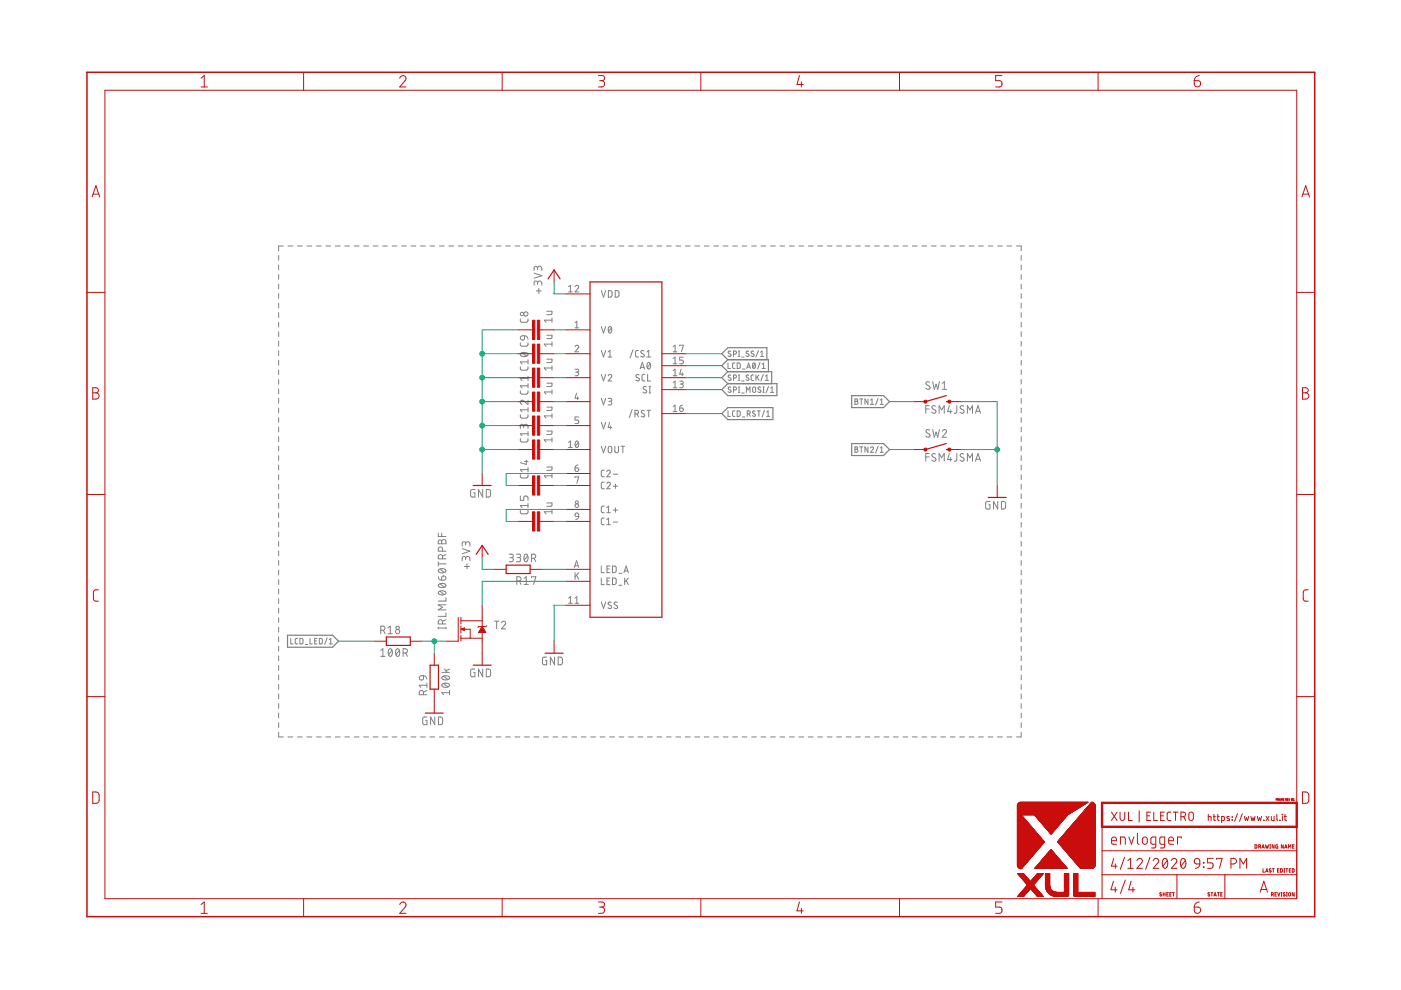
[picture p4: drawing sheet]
<svg xmlns="http://www.w3.org/2000/svg" width="297mm" height="210mm" viewBox="0 0 297 210" stroke-linecap="round" stroke-linejoin="round" font-family="sans-serif">
<g fill="none" stroke="#808080" stroke-width=".21">
<path d="M59.1 54.2v1M59.1 56.2v1M59.1 58.2v1M60.1 52.2h-1v1M61.1 52.2h1M63.1 52.2h1M65.1 52.2h1M67.1 52.2h1M69.1 52.2h1M71.1 52.2h1M73.1 52.2h1M75.1 52.2h1"/>
<path d="M77.1 52.2h1M79.1 52.2h1M81.1 52.2h1M83.1 52.2h1M85.2 52.2h.9M87.1 52.2h1.1M89.2 52.2h1M91.2 52.2h1M93.2 52.2h1M95.2 52.2h1M97.2 52.2h1M99.2 52.2h1"/>
<path d="M101.2 52.2h1M103.2 52.2h1M105.2 52.2h1M107.2 52.2h1M109.2 52.2h1M111.2 52.2h1M113.2 52.2h1M113.2 57.9l1.7 .6-1.7 .5M114 56.9a.46 .46 0 0 1 .4-.4 .46 .46 0 0 1 .5 .4v.4M114 57.2v-.4a.36 .36 0 0 0-.4-.3 .36 .36 0 0 0-.4 .3v.5M115.2 52.2h1M117.2 52.2h1"/>
<path d="M119.2 52.2h1M121.2 52.2h1.1M123.3 52.2h.9M125.3 52.2h1M127.3 52.2h1M129.3 52.2h1M131.3 52.2h1M133.3 52.2h1M135.3 52.2h1M137.3 52.2h1M139.3 52.2h1M141.3 52.2h1"/>
<path d="M143.3 52.2h1M145.3 52.2h1M147.3 52.2h1M149.3 52.2h1M151.3 52.2h1M153.3 52.2h1M155.3 52.2h1.1M157.4 52.2h.9M159.4 52.2h1M161.4 52.2h1M163.4 52.2h1M165.4 52.2h1"/>
<path d="M167.4 52.2h1M169.4 52.2h1M171.4 52.2h1M173.4 52.2h1M175.4 52.2h1M177.4 52.2h1M179.4 52.2h1M181.4 52.2h1M183.4 52.2h1M185.4 52.2h1M187.4 52.2h1M189.4 52.2h1"/>
<path d="M191.5 52.2h.9M193.4 52.2h1.1M195.5 52.2h1M197.5 52.2h1M199.5 52.2h1M201.5 52.2h1M203.5 52.2h1M205.5 52.2h1M207.5 52.2h1M209.5 52.2h1M211.5 52.2h1M213.5 52.2h1"/>
<path d="M215.5 52.2h1v1M216.5 54.2v1M216.5 56.2v1M216.5 58.2v1M59.1 60.2v1.1M59.1 62.3v1M59.1 64.3v1M59.1 66.3v1M59.1 68.3v1M59.1 70.3v1.1M59.1 72.4v1M59.1 74.4v1"/>
<path d="M59.1 76.4v1M59.1 78.4v1M110.3 67.6v.5l.4 .2h1l.2-.2 .1-.5M110.3 72.7v.5l.4 .2h1l.2-.2 .1-.5M110.3 77.8v.5l.4 .2h1l.2-.2 .1-.5M110.4 74.9a1.03 1.03 0 0 1 1.6 .3 .97 .97 0 0 1-1.7 0zM110.4 71.3l.8-.1v.5a.45 .45 0 0 1-.6 .3 .45 .45 0 0 1-.2-.7zM110.7 74.8l.9 .7M111.2 71.2l.5 .1 .3 .6M112 76.3v.9M112 79.8v.9M112 76.7h-1.7l.4 .5"/>
<path d="M113.7 61.7h1.1M114 60a.46 .46 0 0 1 .4-.4 .46 .46 0 0 1 .5 .4v.5M114 60.3v-.4a.36 .36 0 0 0-.4-.3 .36 .36 0 0 0-.4 .3v.6M114.2 61.2v1M115.9 66h1.1l-.1 .7h-1M115.9 71.1h1.1v.5l-.1 .2h-1M115.9 76.2h1.1v.5l-.1 .2h-1M117 67.9h-1.6l.4 .4M117 67.4v.9M117 72.5v.9M117 77.6v.9M117 73h-1.6l.4 .4"/>
<path d="M117 78h-1.6l.4 .5M120.5 60.8l.4-.3v1.4M120.5 61.9h.8M121.9 73.5a.38 .38 0 0 1 .6-.3 .38 .38 0 0 1 .1 .6l-.7 .8h.8M121.9 78.3h.6l.2 .2-.2 .3-.4 .1M121.9 60.8a.38 .38 0 0 1 .6-.3 .38 .38 0 0 1 .1 .6l-.7 .8h.8M121.9 68.4l.4-.3v1.4M121.9 69.5h.8M122.3 78.9a.39 .39 0 0 1 .4 .4 .39 .39 0 0 1-.4 .4h-.4M127.5 69.2l.5 1.4 .4-1.4M127.5 74.3l.5 1.4 .4-1.4M127.5 79.4l.5 1.4 .4-1.4"/>
<path d="M127.5 61.6l.5 1.4 .4-1.4M128.9 79.7a.38 .38 0 0 1 .6-.3 .38 .38 0 0 1 .1 .6l-.7 .8h.8M128.9 74.6l.4-.3v1.4M128.9 75.7h.8M129 61.6h.5l.2 .2 .1 .8-.3 .4h-.5zM129.1 69.3l.2-.1a.81 .81 0 0 1 0 1.4 .85 .85 0 0 1-.2-1.3zM129.6 69.5l-.6 .8M130.5 61.6h.5l.2 .2v.8l-.2 .4h-.5zM134.2 74.1l-.6 1.8M135.4 74.3h-.5l-.2 .3 .1 .9 .1 .2h.5M135.5 79.5l-.4-.1-.3 .3 .6 .5a.35 .35 0 0 1 .1 .5 .35 .35 0 0 1-.6 0l-.1-.1M135.7 78.2l.5-1.4 .5 1.4"/>
<path d="M135.8 77.9h.7M136.5 74.4l-.3-.1-.3 .3 .6 .5a.35 .35 0 0 1 0 .5 .35 .35 0 0 1-.5 0l-.2-.1M136.7 79.4h-.4l-.2 .3v.9l.2 .2h.4M137.2 75.7h.7M137.2 74.6l.3-.3v1.4M137.3 79.4v1.4h.6M137.3 76.9h.1a.69 .69 0 0 1 .5 .6 .69 .69 0 0 1-.5 .7l-.2-.4zM137.9 77.2l-.7 .7M142.7 74.6h.8M142.7 79.7h.8M142.7 73.5l.4-.3v1.4M142.7 76l.4-.3v1.4"/>
<path d="M142.7 78.6l.4-.3v1.4M142.7 77.1h.8M144.1 73.3v-.1h.8l-.4 1.4M144.4 78.3l-.3 1.1h.8M144.7 79v.7M144.9 75.7h-.8v.6h.5a.4 .4 0 0 1 .3 .4 .4 .4 0 0 1-.3 .4h-.5M154.3 77v1.1h.6M154.9 74.5l-.4-.1-.1 .3 .5 .4a.32 .32 0 0 1-.1 .5 .32 .32 0 0 1-.5-.2M154.9 79.6l-.4-.1-.1 .3 .5 .4a.32 .32 0 0 1-.1 .5 .32 .32 0 0 1-.5-.2M155.5 75.1l.6-.1v-.3l-.1-.3h-.5v1.2M155.8 77h-.4l-.1 .2v.8l.5 .1M156.3 77h.4l.2 .2 .1 .6-.3 .3h-.4z"/>
<path d="M156.6 74.4h.2M156.6 75.6h.2M156.6 79.5h.2M156.7 74.4v1.2M156.7 79.5v1.2M157.2 75.7h.6M157.4 78.3h.5M158.3 78.1l.4-1.1 .4 1.1M158.4 77.8h.6M158.7 74.5l-.4-.1-.1 .3 .5 .4a.32 .32 0 0 1-.1 .5 .32 .32 0 0 1-.4-.2M158.7 79.6l-.4-.1-.1 .3 .5 .4a.32 .32 0 0 1-.1 .5 .32 .32 0 0 1-.4-.2M159.7 77h.1a.58 .58 0 0 1 .4 .5 .58 .58 0 0 1-.4 .6l-.3-.6z"/>
<path d="M159.8 79.5h-.4l-.1 .3v.7l.5 .2M159.8 74.5l-.4-.1-.1 .3 .4 .4a.29 .29 0 0 1 .1 .4 .29 .29 0 0 1-.5 0l-.1-.1M160.1 77.2l-.5 .7M160.3 79.5v1.2M160.5 79.9l.4 .8M160.8 74.3l-.5 1.4M160.9 79.5l-.6 .7M161.1 76.8l-.5 1.5M161.2 75.6h.7M161.2 74.7l.4-.3v1.2M161.6 78.1h.6M161.6 77.2l.3-.2v1.1"/>
<path d="M161.8 79.4l-.5 1.4M162.3 79.8l.3-.3v1.2M216.5 60.2v1.1M216.5 62.3v1M216.5 64.3v1M216.5 66.3v1M216.5 68.3v1M216.5 70.3v1.1M216.5 72.4v1M216.5 74.4v1M216.5 76.4v1M216.5 78.4v1"/>
<path d="M59.1 80.5v1M59.1 82.5v1M59.1 84.5v1M59.1 86.5v1M59.1 88.5v1.1M59.1 90.6v1M59.1 92.6v1M59.1 94.6v1M59.1 96.6v1M59.1 98.6v1.1M110.3 82.8v.5l.4 .3 1.1-.1 .2-.7M110.3 87.9v.5l.4 .2 1.1-.1 .2-.6"/>
<path d="M110.3 93v.5l.4 .2 1.1-.1 .2-.6M111 90.4a.46 .46 0 0 1 .5-.5 .46 .46 0 0 1 .5 .5v.4M111 90.7v-.4a.36 .36 0 0 0-.3-.4 .36 .36 0 0 0-.4 .4v.5M111.2 97.8h.8M111.6 97.6v.9l-1.3-.4M112 84.9v.9l-1-.8a.44 .44 0 0 0-.7 .1 .44 .44 0 0 0 .4 .7M112 81.3v1M112 86.4v.9M112 91.5v.9M112 99.1v.9M112 81.8h-1.7l.4 .5M112 80.2h-1.7l.4 .5"/>
<path d="M112 86.9h-1.7l.4 .4M112 92h-1.7l.4 .4M112 99.6h-1.7l.4 .4M115.9 81.2h1.1v.6l-.1 .1-1 .1M115.9 86.3h1.1v.6l-.1 .1h-1M115.9 91.4h1.1v.5l-.1 .2h-1M115.9 99h1.1v.6l-.1 .1h-1M117 82.7v.9M117 87.7v.9M117 92.8v.9M117 83.1h-1.6l.4 .5M117 88.2h-1.6l.4 .4"/>
<path d="M117 93.3h-1.6l.4 .4M120.5 93.8l.4-.3v1.4M120.5 94.9h.8M121.9 99.2h.5a.39 .39 0 0 1 .3 .4 .39 .39 0 0 1-.4 .4 .39 .39 0 0 1-.4-.4zM122.1 93.6l.1-.1a.69 .69 0 0 1 .5 .7 .69 .69 0 0 1-.5 .7l-.3-.4zM122.2 83.4l-.3 1h.8M122.5 84.1v.7M122.5 98.6l-.5 .2-.1 .4M122.6 93.8l-.6 .8M122.7 88.4h-.8v.6h.5a.39 .39 0 0 1 .3 .4 .39 .39 0 0 1-.3 .4h-.5M127.5 84.5l.5 1.4 .4-1.4M127.5 89.5l.5 1.4 .4-1.4"/>
<path d="M127.5 94.6l.5 1.4 .4-1.4M128.1 99.7h-.4l-.2 .3v.9l.2 .2h.4M128.9 84.5h.6l.2 .2-.2 .3-.4 .1M129.1 94.7l.2-.1 .3 .1 .1 .9a.38 .38 0 0 1-.4 .4 .38 .38 0 0 1-.4-.4zM129.2 89.5l-.3 1.1h.8M129.3 85.1a.38 .38 0 0 1 .4 .4 .38 .38 0 0 1-.4 .4h-.4M129.5 90.3v.6M130.4 94.6v1a.38 .38 0 0 0 .3 .4 .38 .38 0 0 0 .4-.4v-1M131.7 94.6h.8M132.1 94.6v1.4M134 86.8l-.6 1.8M134.6 87.8h.4a.39 .39 0 0 0 .4-.4 .39 .39 0 0 0-.4-.4h-.4v1.4"/>
<path d="M135.1 87.8l.3 .6M136.6 87.1l-.4-.1-.2 .3 .1 .3 .4 .2a.35 .35 0 0 1 .1 .5 .35 .35 0 0 1-.5 0l-.2-.1M137 82l-.4-.1-.2 .3 .6 .5a.35 .35 0 0 1 0 .6 .35 .35 0 0 1-.5-.1l-.2-.1M137.2 87h.7M137.5 87v1.4M137.6 83.3h.3M137.6 81.9h.3M137.8 81.9v1.4M142.7 87.3h.8M142.7 81.1l.4-.3v1.4M142.7 86.2l.4-.3v1.4M142.7 82.2h.8"/>
<path d="M144.1 80.8h.6l.2 .2-.2 .4h-.4M144.1 86.5h.5a.39 .39 0 0 1 .3 .4 .39 .39 0 0 1-.4 .4 .39 .39 0 0 1-.4-.4zM144.5 81.4a.39 .39 0 0 1 .4 .4 .39 .39 0 0 1-.4 .4h-.4M144.7 85.9l-.3 .1-.3 .5M154.3 87.1v1.2h.6M154.9 82.1h-.4l-.1 .2 .5 .4a.32 .32 0 0 1-.1 .5 .32 .32 0 0 1-.5-.2M155.5 80.1l.6-.1v-.2l-.1-.3h-.5v1.2M155.5 82.7l.6-.1v-.3l-.1-.2-.5-.1v1.2M155.8 87.1h-.4l-.1 .3v.7l.5 .2M156.3 87.1h.4l.2 .2 .1 .7-.3 .3h-.4zM156.6 80.7h.2M156.6 82h.2"/>
<path d="M156.6 83.2h.2M156.7 82v1.2M157.2 80.8h.6M157.2 83.3h.6M157.4 88.4h.5M158.2 83.2v-1.2l.4 .7 .4-.7v1.2M158.4 87.8l.6-.1v-.5l-.6-.1v1.2M158.8 87.8l.3 .5M159.6 82.2l.2-.2 .4 .2v.8l-.2 .2-.4-.2zM160.1 87.2l-.4-.1-.1 .3 .4 .4a.29 .29 0 0 1 .1 .4 .29 .29 0 0 1-.5 0l-.1-.1M160.6 87.1h.6M160.9 87.1v1.2"/>
<path d="M161.3 82.1l-.3-.1-.3 .2v.2l.5 .3a.29 .29 0 0 1 0 .5 .29 .29 0 0 1-.4-.1l-.1-.1M161.8 82h.2M161.8 83.2h.2M161.9 82v1.2M162.1 87l-.5 1.4M162.3 80.7h.6M162.5 88.3h.7M162.5 87.4l.4-.3v1.2M162.9 81.9l-.5 1.4M163.4 83.2h.6M163.4 82.3l.3-.3v1.2M181.3 84.6h.4l.1 .2-.2 .3 .3 .2-.2 .4h-.4z"/>
<path d="M181.3 94.7l.4 .1 .1 .1-.2 .3 .3 .3-.2 .4h-.4zM181.3 85.1h.3M181.3 95.2h.3M182.3 84.6h.6M182.3 94.7h.6M182.6 84.6v1.1M182.6 94.7v1.2M184 84.6v1.1l-.6-1.1v1.1M184 94.7v1.2l-.6-1.2v1.2M184.6 95a.32 .32 0 0 1 .4-.2 .32 .32 0 0 1 .1 .4l-.5 .7h.6M184.6 85.7h.6M184.6 84.8l.3-.2v1.1"/>
<path d="M186.2 84.5l-.5 1.4M186.2 94.6l-.5 1.4M186.6 85.7h.7M186.6 84.8l.3-.2v1.1M186.6 95l.3-.3v1.2M186.6 95.9h.7M196.3 86.7h.7M196.3 96.9h.7M197 86h-.7v1.6M197 96.2h-.7v1.6M197.1 81h-.2a.37 .37 0 0 0-.5 .1 .37 .37 0 0 0 .1 .5l.5 .3a.4 .4 0 0 1 .1 .6 .4 .4 0 0 1-.7-.1l-.1-.1M197.1 91.2a.42 .42 0 0 0-.6-.1 .42 .42 0 0 0-.1 .6l.6 .3a.37 .37 0 0 1 .1 .5 .37 .37 0 0 1-.5 .2l-.3-.2"/>
<path d="M197.7 80.9l.4 1.6 .4-1 .3 1 .4-1.6M197.7 91.1l.4 1.6 .4-1.1 .3 1.1 .4-1.6M198.3 86.1l-.5-.1-.2 .4 .1 .2 .5 .4a.37 .37 0 0 1 .2 .5 .37 .37 0 0 1-.5 .1l-.4-.2M198.3 96.3a.41 .41 0 0 0-.5-.1 .41 .41 0 0 0-.1 .6l.5 .3a.37 .37 0 0 1 .2 .5 .37 .37 0 0 1-.5 .1l-.4-.1M199.1 87.6v-1.6l.5 .9 .6-.9v1.6M199.1 97.8v-1.6l.5 .8 .6-.8v1.6M199.8 91.4a.44 .44 0 0 1 .6-.3 .44 .44 0 0 1 .1 .7l-.7 .9h.9M199.8 81.3l.4-.4v1.6M199.8 82.5h.9M201.3 86l-.4 1.3h.9M201.3 96.2l-.4 1.2h.9M201.5 86.9v.7"/>
<path d="M201.5 97v.8M202.9 86l-.1 1.4-.5 .2M202.9 96.2l-.1 1.4-.5 .2M204.3 86.1l-.2-.1a.37 .37 0 0 0-.5 .2 .37 .37 0 0 0 .2 .5l.4 .3a.37 .37 0 0 1 .2 .5 .37 .37 0 0 1-.5 .1l-.4-.2M204.3 96.3a.41 .41 0 0 0-.5-.1 .41 .41 0 0 0-.2 .6l.6 .3a.37 .37 0 0 1 .2 .5 .37 .37 0 0 1-.5 .1l-.4-.1M205.1 87.6v-1.6l.5 .9 .6-.9v1.6M205.1 97.8v-1.6l.5 .8 .6-.8v1.6M206.8 87.6l.5-1.6 .6 1.6M206.8 97.8l.5-1.6 .6 1.6M206.9 87.2h.9M206.9 97.4h.9M216.5 80.5v1"/>
<path d="M216.5 82.5v1M216.5 84.5v1M216.5 86.5v1M216.5 88.5v1.1M216.5 90.6v1M216.5 92.6v1M216.5 94.6v1M216.5 96.6v1M216.5 98.6v1.1M59.1 100.7v1M59.1 102.7v1M59.1 104.7v1"/>
<path d="M59.1 106.7v1M59.1 108.8v1M59.1 110.8v1M59.1 112.8v1M59.1 114.8v1M59.1 116.8v1.1M59.1 118.9v1M92.9 113v.7h1.7M92.9 119.1v.9M92.9 119.5h1.7M93 114.6l.4-.1 .2 .4a.46 .46 0 0 1 .5-.5 .46 .46 0 0 1 .5 .5v.4h-1.7zM93.6 113v.7"/>
<path d="M93.6 114.9v.4M93.8 118.5v-.5a.46 .46 0 0 0-.4-.4 .46 .46 0 0 0-.5 .4v.5h1.7M93.8 116.9v-.5a.46 .46 0 0 0-.4-.4 .46 .46 0 0 0-.5 .4v.5h1.7M94.6 117.6l-.8 .3M98 116.3l1.6 .6-1.6 .5M98.7 118.4a.46 .46 0 0 1 .5-.4 .46 .46 0 0 1 .4 .4v.5M98.7 118.7v-.4a.36 .36 0 0 0-.3-.3 .36 .36 0 0 0-.4 .3v.6M98.7 115.3a.46 .46 0 0 1 .5-.4 .46 .46 0 0 1 .4 .4v.5M98.7 115.6v-.4a.36 .36 0 0 0-.3-.3 .36 .36 0 0 0-.4 .3v.6M99 119.5v1.1M100.7 103.8h-.7l-.2 .2v1l.2 .4h.7v-.9h-.3M102.3 103.8v1.6l-.8-1.6v1.6"/>
<path d="M103.1 103.8h.6l.3 .3v.8l-.3 .5h-.6zM107.9 117.5h.6a.36 .36 0 0 1 .3 .4 .36 .36 0 0 1-.3 .3h-.4M108.4 118.2a.44 .44 0 0 1 .4 .5 .44 .44 0 0 1-.4 .4h-.5M109.5 117.5h.5a.36 .36 0 0 1 .4 .4 .36 .36 0 0 1-.4 .3h-.3M110 118.2a.44 .44 0 0 1 .4 .5 .44 .44 0 0 1-.4 .4h-.5M110.3 100.6v.5l.4 .2 1.1-.1 .2-.6M110.3 108.2v.5l.4 .2h1l.2-.2 .1-.5M110.3 105.2v.9h.7v-.6a.46 .46 0 0 1 .5-.3 .46 .46 0 0 1 .5 .3v.6M111.3 117.6l.2-.1a.95 .95 0 0 1 0 1.6 1 1 0 0 1-.2-1.5zM111.9 117.9l-.8 .8M112 106.7v1M112 107.2h-1.7l.4 .5"/>
<path d="M112.7 118.4h.4a.44 .44 0 0 0 .5-.5 .44 .44 0 0 0-.5-.4h-.4v1.6M113.2 118.4l.4 .7M115.9 106.6h1.1v.6l-.1 .1-1 .1M117 100.4v.9M117 108.1v.8M117 100.9h-1.6l.4 .4M117 108.5h-1.6l.4 .4M121.9 120h.7M121.9 101.3v-.2h.8l-.4 1.4M122 108.9l.3-.2 .3 .2 .1 .6-.7-.1zM122.7 109.5l-.3 .5-.3 .1M128.1 102.2l-.4 .1-.2 .3v.8l.2 .2h.4"/>
<path d="M128.1 107.3h-.4l-.2 .3v.9l.2 .2h.4M128.1 109.9h-.4l-.2 .3v.9l.2 .1 .4 .1M128.7 100a.38 .38 0 0 1 .5-.3 .38 .38 0 0 1 .1 .6l-.6 .8h.7M128.7 102.6a.38 .38 0 0 1 .5-.4 .38 .38 0 0 1 .1 .6l-.6 .8h.7M128.7 108.7h.7M128.7 107.6l.3-.3v1.4M128.7 110.2l.3-.3v1.4M128.7 111.3h.7M130 100.5h1M130 103.1h1M130 108.2h1M130 110.7h1"/>
<path d="M130.5 102.6v.9M130.5 107.7v.9M209.9 106.3h-.7l-.2 .2v1.2l.2 .2h.7v-.9h-.3M211.5 106.3v1.6l-.8-1.6v1.6M212.3 106.3h.6l.3 .3v1.1l-.3 .2h-.6zM216.5 100.7v1M216.5 102.7v1M216.5 104.7v1M216.5 106.7v1M216.5 108.8v1M216.5 110.8v1M216.5 112.8v1"/>
<path d="M216.5 114.8v1M216.5 116.8v1.1M216.5 118.9v1M59.1 120.9v1M59.1 122.9v1M59.1 124.9v1M59.1 126.9v1.1M59.1 129v1M59.1 131v1M59.1 133v1M59.1 135v1M59.1 137.1v1"/>
<path d="M59.1 139.1v1M61.6 135.4v1.1h.6M63.1 135.4h-.4l-.1 .2v.8l.5 .1M63.6 135.4h.4l.2 .2v.7l-.2 .2h-.4zM64.7 136.7h.5M65.7 135.4v1.1h.6M66.7 135.9h.4M67.2 135.4h-.5v1.1h.5M67.7 135.4h.5l.1 .2v.7l-.1 .2h-.5zM69.4 135.2l-.6 1.5M69.8 136.5h.6M69.8 135.6l.3-.2v1.1"/>
<path d="M80.7 133.6h.5a.44 .44 0 0 0 .4-.4 .44 .44 0 0 0-.4-.4h-.5v1.6M80.7 137.9l.5-.4v1.7M80.7 139.2h.9M81.3 133.6l.3 .8M82.3 133.1l.4-.3v1.6M82.3 134.4h.9M82.5 137.6l.2-.1a.95 .95 0 0 1 0 1.7 1.04 1.04 0 0 1-.2-1.6zM83.1 137.9l-.7 .9M84.1 137.6l.2-.1a.97 .97 0 0 1 0 1.7 1.02 1.02 0 0 1-.2-1.6zM84.7 137.9l-.8 .9M85.5 138.5h.4a.46 .46 0 0 0 .5-.5 .46 .46 0 0 0-.5-.5h-.4v1.7M86 138.5l.4 .7"/>
<path d="M92.9 122.3l.1 .4 .6 .3M92.9 133.2h1.7M92.9 133v.3M93 125.5a1.02 1.02 0 0 1 1.6 .2 .97 .97 0 0 1-1.7 0zM93 123.9a1.02 1.02 0 0 1 1.6 .2 .97 .97 0 0 1-1.7 0zM93 120.8a1 1 0 0 1 1.6 .2 .95 .95 0 0 1-1.7 0zM93.3 125.3l.9 .8M93.3 123.8l.9 .7M93.3 120.6l.9 .8M93.7 122.2a.46 .46 0 0 1 .8 .2 .46 .46 0 0 1-.4 .6h-.5zM93.8 132.3v-.5a.46 .46 0 0 0-.4-.4 .46 .46 0 0 0-.5 .4v.5h1.7M94.6 126.7v.7h-1.7"/>
<path d="M94.6 130v.7h-1.7M94.6 133v.3M94.6 131.4l-.8 .3M94.6 128.2h-1.7l.9 .6-.9 .5h1.7M98.4 120.1h1.1M104.9 131.7h.9M105.3 131.7v1.6M106.3 132.1a.44 .44 0 0 1 .6-.4 .44 .44 0 0 1 .2 .7l-.8 .9h.9M109.6 123.2h.4a.46 .46 0 0 0 .5-.5 .46 .46 0 0 0-.5-.4h-.4v1.6M110.1 123.2l.4 .7M111.1 122.6l.5-.3v1.6M111.1 123.9h.9"/>
<path d="M112.7 122.5v-.2h.9l-.5 1.6M115.9 139.3h-.5l-.4 .3v1l.2 .3h.7v-.9h-.2M117.6 139.3v1.6l-.9-1.6v1.6M118.3 139.3l.7 .1 .2 .2 .1 .9-.3 .4h-.7zM120.5 126.8l.4-.3v1.4M120.5 127.9h.8M121.8 120.3l.4-1.4 .5 1.4M121.9 126.8l.4-.3v1.4M121.9 121.4v1.4M121.9 127.9h.8M122.2 122l.5 .8M122.7 121.4l-.8 .9"/>
<path d="M127.5 120v1.4h.6M127.5 122.6v1.4h.6M127.5 127.6l.5 1.4 .4-1.4M128.7 120.6h.5M128.7 123.2h.5M129.3 120h-.6v1.4h.6M129.3 122.6h-.6v1.4h.6M129.6 127.7h-.5l-.2 .2 .6 .5a.38 .38 0 0 1 0 .6 .38 .38 0 0 1-.6-.2M129.9 120h.5l.2 .2v1l-.2 .2h-.5zM129.9 122.6h.5l.2 .2v.9l-.2 .2-.5 .1zM130.9 127.7a.35 .35 0 0 0-.6 0 .35 .35 0 0 0 .1 .5l.4 .2a.38 .38 0 0 1-.1 .6 .38 .38 0 0 1-.5-.2M131.2 121.6h.6"/>
<path d="M131.2 124.1h.6M132.3 121.4l.5-1.4 .4 1.4M132.4 121.1h.7M132.4 122.6v1.4M132.8 123.1l.4 .9M133.2 122.6l-.8 .8M216.5 120.9v1M216.5 122.9v1M216.5 124.9v1M216.5 126.9v1.1M216.5 129v1M216.5 131v1"/>
<path d="M216.5 133v1M216.5 135v1M216.5 137.1v1M216.5 139.1v1M59.1 141.1v1M59.1 143.1v1M59.1 145.1v1.1M59.1 147.2v1M59.1 149.2v1M59.1 151.2v1M59.1 153.2v1M59.1 155.2v1.1h1"/>
<path d="M61.1 156.3h1M63.1 156.3h1M65.1 156.3h1M67.1 156.3h1M69.1 156.3h1M71.1 156.3h1M73.1 156.3h1M75.1 156.3h1M77.1 156.3h1M79.1 156.3h1M81.1 156.3h1M83.1 156.3h1"/>
<path d="M85.2 156.3h.9M87.1 156.3h1.1M89 143.4l.8-.1v.5a.46 .46 0 0 1-.7 .3 .46 .46 0 0 1-.1-.7zM89.2 156.3h1M89.8 147.3v-.4a.46 .46 0 0 0-.5-.5 .46 .46 0 0 0-.4 .5v.4h1.6M89.8 143.3l.6 .3 .1 .4M90.5 144.8v1M90.5 146.4l-.7 .3M90.5 145.3h-1.6l.3 .5M90.5 152h-.6l-.3 .3v1l.3 .3h.6v-.9h-.2M91.2 156.3h1M92.2 152v1.6l-.9-1.6v1.6"/>
<path d="M93 152l.6 .1 .2 .2v1.1l-.2 .2h-.6zM93.2 156.3h1M93.7 142.6h1.6M93.8 145a1.02 1.02 0 0 1 1.5 .3 .97 .97 0 0 1-1.6 0zM93.8 143.5a1.02 1.02 0 0 1 1.5 .2 .97 .97 0 0 1-1.6 0zM94 144.9l1 .7M94 143.4l1 .7M94.2 141.8l.6 .8M95.2 156.3h1M95.3 146.9h-1.6l.3 .4M95.3 146.4v.9M95.3 141.8l-.8 .4"/>
<path d="M97.2 156.3h1M99.2 156.3h1M100.7 141.9h-.6l-.3 .2v1l.2 .4h.7v-.9h-.3M101.2 156.3h1M102.3 141.9v1.6l-.8-1.6v1.6M103.1 141.9h.6l.3 .2v.9l-.3 .4-.6 .1zM103.2 156.3h1M105.2 156.3h1M107.2 156.3h1M109.2 156.3h1M111.2 156.3h1M113.2 156.3h1"/>
<path d="M115.2 156.3h1M117.2 156.3h1M119.2 156.3h1M121.2 156.3h1.1M123.3 156.3h.9M125.3 156.3h1M127.3 156.3h1M129.3 156.3h1M131.3 156.3h1M133.3 156.3h1M135.3 156.3h1M137.3 156.3h1"/>
<path d="M139.3 156.3h1M141.3 156.3h1M143.3 156.3h1M145.3 156.3h1M147.3 156.3h1M149.3 156.3h1M151.3 156.3h1M153.3 156.3h1M155.3 156.3h1.1M157.4 156.3h.9M159.4 156.3h1M161.4 156.3h1"/>
<path d="M163.4 156.3h1M165.4 156.3h1M167.4 156.3h1M169.4 156.3h1M171.4 156.3h1M173.4 156.3h1M175.4 156.3h1M177.4 156.3h1M179.4 156.3h1M181.4 156.3h1M183.4 156.3h1M185.4 156.3h1"/>
<path d="M187.4 156.3h1M189.4 156.3h1M191.5 156.3h.9M193.4 156.3h1.1M195.5 156.3h1M197.5 156.3h1M199.5 156.3h1M201.5 156.3h1M203.5 156.3h1M205.5 156.3h1M207.5 156.3h1M209.5 156.3h1"/>
<path d="M211.5 156.3h1M213.5 156.3h1M216.5 141.1v1M216.5 143.1v1M216.5 145.1v1.1M216.5 147.2v1M216.5 149.2v1M216.5 151.2v1M216.5 153.2v1M216.5 155.2v1.1h-1"/>
<circle cx="110.7" cy="66.6" r=".36"/>
<circle cx="111.5" cy="66.6" r=".44"/>
<circle cx="122.3" cy="107.2" r=".39"/>
<circle cx="122.3" cy="106.5" r=".31"/>
<circle cx="84.3" cy="133.9" r=".45"/>
<circle cx="84.3" cy="133.1" r=".36"/>
</g>
<path d="M154.3 76.3l-1.3-1.3 1.3-1.3h8.3v2.6M154.3 76.3h8.6v2.5M154.3 76.3l-1.3 1.2 1.3 1.3M154.3 78.8h9.3v2.5M154.3 78.8l-1.3 1.3 1.3 1.2M154.3 81.3h10.4v2.6h-10.4l-1.3-1.3zM154.3 86.4h9.6v2.6h-9.6l-1.3-1.3zM180.6 83.9h6.7l1.3 1.3-1.3 1.2h-6.7zM180.6 94h6.7l1.3 1.3-1.3 1.3h-6.7zM61 134.7h9.5l1.3 1.3-1.3 1.2h-9.5z" fill="none" stroke="#808080" stroke-width=".25"/>
<g fill="none" stroke="#c90d0c" stroke-width=".21">
<path d="M22.2 19.1h252.7v171.4h-252.7zM42.6 16.6l.7-.6v2.4M42.6 18.4h1.4M64.4 15.3v3.8M84.8 16.6a.66 .66 0 0 1 .9-.5 .66 .66 0 0 1 .2 1l-1.1 1.3h1.3M106.5 15.3v3.8M126.9 16h.8a.54 .54 0 0 1 .5 .6 .54 .54 0 0 1-.5 .5h-.6M127.5 17.1a.67 .67 0 0 1 .7 .7 .67 .67 0 0 1-.7 .6h-.6M148.6 15.3v3.8M169.5 16l-.5 1.9h1.3M169.9 17.4v1M190.7 15.3v3.8"/>
<path d="M212.4 16h-1.3v1.1h.8a.68 .68 0 0 1 .5 .7 .68 .68 0 0 1-.5 .6h-.8M232.8 15.3v3.8M253.2 17.1h.8a.68 .68 0 0 1 .5 .8 .68 .68 0 0 1-.7 .5 .68 .68 0 0 1-.6-.6zM254.3 16l-.8 .3-.3 .8M19.5 41.8l.8-2.4 .8 2.4M19.7 41.2h1.2M117.5 57.2v2.6M276 41.8l.8-2.4 .8 2.4M276.2 41.2h1.2M18.4 62h3.8M109.9 69.9h3M109.9 75h3"/>
<path d="M114.4 69.9h3.1M114.4 75h3.1M120 69.9h5.1M120 75h5.1M120 62.3h5.1M140.3 75h5.1M140.3 77.5h5.1M274.9 62h3.8M19.7 82.2h.6a.54 .54 0 0 1 .6 .6 .54 .54 0 0 1-.6 .5 .67 .67 0 0 1 .7 .7 .67 .67 0 0 1-.7 .6h-.6zM19.7 83.3h.6M109.9 80.1h3M109.9 85.2h3"/>
<path d="M109.9 90.2h3M109.9 95.3h3M114.4 80.1h3.1M114.4 85.2h3.1M114.4 90.2h3.1M114.4 95.3h3.1M120 80.1h5.1M120 85.2h5.1M120 90.2h5.1M120 95.3h5.1M140.3 80.1h5.1M140.3 82.6h5.1"/>
<path d="M140.3 87.7h5.1M193.7 85.2h2.5M193.7 95.3h2.5M201.3 85.2h2.5M201.3 95.3h2.5M276.2 82.2h.6a.54 .54 0 0 1 .6 .6 .54 .54 0 0 1-.6 .5 .67 .67 0 0 1 .7 .7 .67 .67 0 0 1-.7 .6h-.6zM276.2 83.3h.6M18.4 104.8h3.8M102.2 100.4v2.5M102.2 115.6v2.6M109.9 102.9h3M109.9 110.6h3"/>
<path d="M114.4 102.9h3.1M114.4 110.6h3.1M120 100.4h5.1M120 102.9h5.1M120 108h5.1M120 110.6h5.1M211.4 102.9v2.6M274.9 104.8h3.8M20.9 125.1h-.8l-.3 .5v1.5l.4 .3 .7 .1M79.4 136h2.5M87 136h2.5M92.1 138.5v2.5"/>
<path d="M97.2 130.9v5.1h-2.6M97.7 130.9v1.4M97.7 132.7v1.5M97.7 134.7v1.3M97.7 135.3h4.5M97.7 131.6h4.5M97.7 133.4l.8-.2v.5zM97.8 133.4h1.9v1.9M98 133.3h.5M98.2 133.6h.3M98.3 133.2h.2M101.5 134h1.5"/>
<path d="M101.6 133.9h1.3M101.7 133.8h1.1M101.7 133.7h1M101.8 133.6h.9M101.9 133.4h.7M102 133.3h.5M102 133.2h.4M102.1 133.1h.3M102.2 133h.1M102.2 128.3v4.5M102.2 134.1v6.9M102.2 132.8l.8 1.3h-1.5z"/>
<path d="M103.2 132.7l-.2 .1h-1.5l-.2 .2M104.8 120.7h2.5M112.4 120.7h2.5M117.5 136v2.5M120 128.3h5.1M120 120.7h5.1M120 123.3h5.1M277.4 125.1h-.8l-.3 .5 .1 1.7 .3 .1 .7 .1M18.4 147.7h3.8M92.1 146.1v5.1M274.9 147.7h3.8M19.7 167.9a1.19 1.19 0 0 1 1.2 .3l.1 .4-.1 1.5a1.19 1.19 0 0 1-1.2 .2z"/>
<path d="M215.7 173.1h1.1M215.7 174h1.9M215.7 173.8h1.7M215.7 173.9h1.8M215.7 173.2h1.2M215.7 173.2l1.2 .1M215.7 173.9l1.8 .1M215.7 172.9l1 .1M215.7 173.1l1.2 .1M215.7 170.7v12.9M215.7 179.2h5.1M215.7 178.5h5.7"/>
<path d="M215.7 178.4h5.7M215.7 178.4h5.6M215.7 178.3h5.6M215.7 178.2l5.5 .1M215.7 178.2h5.5M215.7 178.1l5.4 .1M215.7 178.1h5.4M215.7 178l5.3 .1M215.7 178h5.3M215.7 177.9h5.2M215.7 177.8h5.2M215.7 177.8h5.1"/>
<path d="M215.7 177.7h5.1M215.7 177.7h5M215.7 177.6h5M215.7 177.5l4.9 .1M215.7 177.5h4.9M215.7 177.4l4.8 .1M215.7 177.4h4.8M215.7 177.3l4.8 .1M215.7 177.3h4.7M215.7 177.2l4.7 .1M215.7 177.2h4.6M215.7 177.1l4.6 .1"/>
<path d="M215.7 177.1h4.5M215.7 177l4.5 .1M215.7 177h4.4M215.7 176.9l4.4 .1M215.7 176.9h4.3M215.7 176.8h4.3M215.7 176.8h4.2M215.7 176.7h4.2M215.7 176.6h4.1M215.7 176.5h4M215.7 176.4l4 .1M215.7 176.4h3.9"/>
<path d="M215.7 176.3l3.9 .1M215.7 176.3h3.8M215.7 176.2l3.8 .1M215.7 176.2h3.8M215.7 176.1h3.7M215.7 176h3.6M215.7 175.9h3.5M215.7 175.8h3.4M215.7 175.7l3.4 .1M215.7 175.7h3.3M215.7 175.6l3.3 .1M215.7 175.6h3.2"/>
<path d="M215.7 175.5l3.2 .1M215.7 175.5h3.2M215.7 175.4l3.1 .1M215.7 175.4h3.1M215.7 175.3l3 .1M215.7 175.3h3M215.7 175.2l2.9 .1M215.7 175.2h2.9M215.7 175.1l2.8 .1M215.7 175.1h2.8M215.7 175h2.8M215.7 174.9l2.7 .1"/>
<path d="M215.7 174.9h2.7M215.7 174.8l2.6 .1M215.7 174.8h2.5M215.7 174.7l2.5 .1M215.7 174.7h2.5M215.7 174.6l2.4 .1M215.7 174.6h2.4M215.7 174.5l2.3 .1M215.7 174.5h2.3M215.7 174.4l2.3 .1M215.7 174.4h2.2M215.7 174.3h2.1"/>
<path d="M215.7 174.2h2.1M215.7 174.2h2M215.7 174.1h2M215.7 174.1h1.9M215.7 173.8l1.7 .1M215.7 173.7h1.6M215.7 173.6l1.6 .1M215.7 173.6h1.5M215.7 173.5h1.5M215.7 173.5h1.4M215.7 173.4h1.4M215.7 173.4h1.3"/>
<path d="M215.7 173.3h1.3M215.7 173l1.1 .1M215.7 173h1M215.7 172.9h.9M215.7 172.8l.9 .1M215.7 172.8h.8M215.8 170.5l-.1 .2M216 170.3l-.2 .2M216.3 170.1h14.4l-4.3 2.7-3.6 4.1-3.5-4.1M216.3 170.1l-.3 .2M216.5 172.8l4.9 5.7M219.3 172.8h7"/>
<path d="M219.4 172.8h6.9M219.4 172.9h6.9M219.5 172.9h6.7M219.5 173h6.7M219.6 173h6.5M219.6 173.1h6.5M219.6 173.1h6.4M219.7 173.2h6.3M219.8 173.3h6.1M219.8 173.4h6M219.9 173.4h5.9M219.9 173.5h5.9"/>
<path d="M220 173.5h5.7M220 173.6h5.7M220.1 173.6h5.5M220.1 173.7h5.5M220.2 173.7h5.3M220.2 180h-4.5M220.2 173.8h5.3M220.2 179.9l-4.5 .1M220.2 173.8h5.2M220.3 179.9h-4.6M220.3 173.9h5.1M220.3 179.8l-4.6 .1"/>
<path d="M220.3 173.9h5M220.3 179.8h-4.6M220.4 174h4.9M220.4 179.7h-4.7M220.4 174.1h4.9M220.5 179.6h-4.8M220.5 174.1h4.7M220.5 174.2h4.7M220.6 174.2h4.5M220.6 179.5h-4.9M220.6 174.3h4.4M220.7 179.4h-5"/>
<path d="M220.7 179.3l-5 .1M220.7 174.4h4.3M220.7 179.3h-5M220.7 174.4h4.2M220.8 174.5h4.1M220.8 179.2l-5.1 .1M220.9 179.1l-5.2 .1M220.9 174.6h3.9M220.9 179.1h-5.2M221 179h-5.3M221 174.7h3.7M221.1 174.8h3.5"/>
<path d="M221.1 178.9l-5.4 .1M221.1 178.9h-5.4M221.1 174.9h3.4M221.2 178.8l-5.5 .1M221.2 174.9h3.3M221.2 178.8h-5.5M221.3 178.7l-5.6 .1M221.3 175h3.1M221.3 178.7h-5.6M221.3 175.1h3.1M221.3 178.6h-5.6M221.3 175.1h3"/>
<path d="M221.4 178.6h-5.7M221.4 178.5l-4.8 5.7-.5-.1M221.4 178.5h-5.7M221.4 175.2h2.9M221.5 175.3h2.7M221.6 175.4h2.5M221.7 175.5h2.3M221.8 175.6h2.1M221.8 175.7h2M221.9 175.7h1.9M221.9 175.8h1.9M222 175.9h1.7"/>
<path d="M222 175.9h1.6M222.1 176h1.5M222.2 176.1h1.3M222.2 176.2h1.2M222.3 176.2h1.1M222.3 176.3h1.1M222.4 176.3h.9M222.5 176.4h.7M222.5 176.5h.7M222.6 176.6h.5M222.7 176.7h.3M222.8 176.8h.1"/>
<path d="M222.8 176.8l.1 .1M223.2 176.4h-.8M224.2 175.3h-2.7M224.2 178.5h8M224.2 178.5l2.5 2.8M224.3 178.5h7.9M224.3 178.4h7.9M224.3 175.2h-2.9M224.3 178.6h7.9M224.4 178.3h7.8M224.4 178.7h7.8M224.4 178.2h7.8"/>
<path d="M224.5 178.2h7.7M224.5 178.8h7.7M224.6 178.1h7.6M224.6 178.9h7.6M224.6 178h7.6M224.7 179h7.5M224.7 177.9h7.5M224.8 179.1h7.4M224.8 177.8h7.4M224.9 179.2h7.3M224.9 177.7h7.3M224.9 179.3h7.3"/>
<path d="M225 177.6h7.2M225 179.3h7.2M225 179.4h7.2M225.1 179.5h7.1M225.1 177.5h7.1M225.1 174.3h-4.5M225.1 177.4h7.1M225.2 179.6h7M225.2 177.4h7M225.2 177.3h7M225.3 179.7h6.9M225.3 177.3h6.9"/>
<path d="M225.3 179.8h6.9M225.3 177.2h6.9M225.4 177.2h6.8M225.4 179.8h6.8M225.4 177.1h6.8M225.4 179.9h6.8M225.5 177h6.7M225.5 179.9h6.7M225.5 180h6.7M225.6 177h6.6M225.6 176.9h6.6M225.6 176.8h6.6"/>
<path d="M225.7 176.8h6.5M225.7 176.7h6.5M225.8 176.7h6.4M225.8 176.6h6.4M225.9 176.6h6.3M225.9 176.5h6.3M226 176.5h6.2M226 176.4h6.2M226.1 176.4h6.1M226.1 176.3h6.1M226.2 176.2h6M226.3 176.1h5.9"/>
<path d="M226.3 176h5.9M226.4 176h5.8M226.4 175.9h5.8M226.4 172.7l-10.7 .1M226.5 175.9h5.7M226.5 172.7h-10.8M226.5 175.8h5.7M226.6 172.6l-10.9 .1M226.6 175.7h5.6M226.7 175.7h5.5M226.7 172.6h-11M226.7 175.6h5.5"/>
<path d="M226.8 172.5l-11.1 .1M226.8 175.5h5.4M226.8 172.5h-11.1M226.9 175.4h5.3M226.9 175.3h5.3M226.9 172.4h-11.2M227 175.3h5.2M227 172.4h-11.3M227.1 175.2h5.1M227.1 172.3h-11.4M227.2 175.1h5M227.2 175h5"/>
<path d="M227.2 172.3h-11.5M227.3 172.2h-11.6M227.3 174.9h4.9M227.4 172.1l-11.7 .1M227.4 174.8h4.8M227.5 172.1h-11.8M227.5 174.7h4.7M227.5 172l-11.8 .1M227.6 174.6h4.6M227.6 172h-11.9M227.7 174.5h4.5M227.7 174.4h4.5"/>
<path d="M227.7 171.9l-12 .1M227.8 174.4h4.4M227.8 174.3h4.4M227.8 171.9h-12.1M227.9 174.2h4.3M227.9 171.8l-12.2 .1M228 171.8h-12.3M228 174.1h4.2M228 171.7h-12.3M228.1 174h4.1M228.1 171.7h-12.4M228.2 173.9h4"/>
<path d="M228.2 171.6h-12.5M228.2 173.8h4M228.3 173.8h3.9M228.3 171.6h-12.6M228.3 173.7h3.9M228.4 173.7h3.8M228.4 171.5h-12.7M228.4 173.6h3.8M228.5 173.5h3.7M228.5 171.4l-12.8 .1M228.6 171.4h-12.9M228.6 173.4h3.6"/>
<path d="M228.7 173.3h3.5M228.7 171.3l-13 .1M228.7 171.3h-13M228.8 173.2h3.4M228.8 171.2l-13.1 .1M228.9 173.1h3.3M228.9 171.2h-13.2M228.9 173h3.3M229 173h3.2M229 171.1l-13.3 .1M229 172.9h3.2M229.1 172.9h3.1"/>
<path d="M229.1 171.1h-13.4M229.1 172.8h3.1M229.2 172.7h3M229.2 171l-13.5 .1M229.2 171h-13.5M229.3 172.7h2.9M229.3 172.6h2.9M229.3 170.9l-13.6 .1M229.4 172.5h2.8M229.4 170.9h-13.7M229.4 172.4h2.8M229.5 172.4h2.7"/>
<path d="M229.5 170.8l-13.8 .1M229.5 172.3h2.7M229.6 172.3h2.6M229.6 170.8h-13.9M229.6 172.2h2.6M229.7 172.2h2.5M229.7 170.7l-14 .1M229.7 172.1h2.5M229.7 170.7h-14M229.8 172.1h2.4M229.8 172h2.4M229.8 170.6h-14.1"/>
<path d="M229.9 171.9h2.3M229.9 170.6h-14.1M230 171.8h2.2M230 170.5h-14.2M230 171.7h2.2M230.1 171.7h2.1M230.1 170.5h-14.3M230.1 171.6h2.1M230.2 171.6h2M230.2 170.4h-14.3M230.2 171.5h2M230.3 171.5h1.9"/>
<path d="M230.3 170.3l-14.4 .1M230.3 171.4h1.9M230.4 170.3h-14.4M230.4 171.4h1.8M230.4 171.3h1.8M230.4 170.2l-14.4 .1M230.5 171.2h1.7M230.5 170.2h-14.4M230.6 171.1h1.6M230.6 170.1l-14.4 .1M230.7 171h1.5M230.8 170.9h1.4"/>
<path d="M230.9 170.8h1.3M230.9 170.7h1.3M231 170.6h1.2M231 170.6h1.1M231.1 170.5h1M231.2 170.4h.8M231.3 170.3h.6M231.4 170.2h.5M231.4 170.2h.4M231.4 170.1h.3M231.7 170.1h-.2l-7.3 8.4M231.7 170.1l.2 .1"/>
<path d="M231.9 170.2l.2 .3M232.1 170.5l.1 .2M232.2 170.7v12.8M233.7 175.3v15.2M235.6 172.2l1.2 1.8M235.7 178.2h1a.55 .55 0 0 0-.3-.7 .55 .55 0 0 0-.7 .5l.1 .9 .9 .1M236.8 172.2l-1.2 1.8M237.5 172.2v1.3a.5 .5 0 0 0 .5 .5 .5 .5 0 0 0 .5-.5v-1.3M237.6 179v-1.5l.9 .1 .1 1.4M239.3 172.2v1.8h.8M239.4 177.5l.5 1.5 .5-1.5M241.2 176.7v2.1l.3 .2"/>
<path d="M241.5 171.9v2.4M242.3 177.7l.5-.2a.92 .92 0 0 1 .2 1.4l-.4 .1-.4-.3zM243.2 173h.6M244 172.2h-.8v1.8h.8M244.6 172.2v1.8h.8M245 179h-.7l-.2-.2-.1-1 .3-.3h.7v1.9l-.2 .4h-.7M246.1 173h.6M246.9 172.2h-.8v1.8h.8M246.9 179h-.8l-.2-.2v-1.1l.2-.2h.8v1.9l-.2 .4h-.7M247.8 178.2h1a.55 .55 0 0 0-.3-.7 .55 .55 0 0 0-.7 .5l.1 .9 .9 .1M248.2 172.2h-.5l-.2 .4v1.1l.2 .2 .5 .1M248.8 172.2h.9"/>
<path d="M249.2 172.2v1.8M250.4 173.2h.5a.49 .49 0 0 0 .5-.5 .49 .49 0 0 0-.5-.5h-.5v1.8M250.4 177.7v-.2h-.7v1.5M251 173.2l.4 .8M252.2 172.4l.3-.2 .4 .2 .1 1.1a.49 .49 0 0 1-.5 .5 .49 .49 0 0 1-.4-.5zM256.2 173.1l.6 .1v.8M256.2 172.7v1.3M257.2 173.1h.5M257.4 172.7v1.2l.3 .1M258 173.1h.5M258.2 172.7v1.2l.3 .1M259 174l.6-.1-.1-.8h-.5v1.3"/>
<path d="M260.6 173.2l-.3-.1-.2 .2 .6 .4v.2h-.6M261.2 173.2l.1 .1zM261.2 173.8l.1 .1zM262.4 172.5l-.6 1.6M263.4 172.5l-.6 1.6M263.8 173.1l.3 .9 .2-.6 .2 .6 .2-.9M265.2 173.1l.2 .9 .3-.6 .2 .6 .2-.9M266.1 179.1l.4 .1-.1 .6h-.3zM266.6 173.1l.2 .9 .2-.6 .3 .6 .2-.9M266.9 179.5h.3l.1-.3-.4-.1v.7M267.1 179.5l.2 .3M267.5 179.8l.3-.7 .3 .7"/>
<path d="M267.6 179.7h.4M267.9 174h.1M268.3 179.1l.2 .7 .1-.5 .2 .5 .2-.7M268.4 173.1l.6 .9M269 173.1l-.6 .9M269.2 179.1h.2M269.2 179.8h.2M269.3 179.1v.7M269.5 173.1v.7l.3 .2h.3v-.9M270.1 179.1v.7l-.4-.7v.7M270.6 169.5h.1M270.7 172.7v1.1l.2 .2"/>
<path d="M270.7 169.3h-.1v.4M270.9 169.5h.1M270.9 179.1l-.4 .1v.6h.4v-.4h-.1M271 169.5l.1-.1-.2-.1v.4M271 169.5l.1 .2M271.2 169.7l.2-.4 .1 .4M271.3 169.6h.2M271.3 174h.1M271.6 169.7v-.4l.2 .2 .1-.2v.4M271.8 172.7h.1zM271.9 173.1v.9M272.1 179.1v.7l-.4-.7v.7"/>
<path d="M272.1 169.5h.1M272.2 169.3h-.1v.4h.1M272.3 173.1h.4M272.4 179.8l.2-.7 .3 .7M272.4 172.7v1.1l.3 .2M272.4 179.7h.4M272.6 169.5h.1M272.7 169.5l.1-.1-.2-.1v.4M272.7 169.5l.1 .2M273 169.5h.1M273.1 169.3h-.1v.4h.1M273.2 179.8v-.7l.2 .4 .3-.4v.7"/>
<path d="M273.3 169.3l.1 .4 .1-.4M273.9 169.3l.1 .2-.1 .2zM274 169.4l-.1 .2M274.1 179.4h.2M274.2 169.7h.2M274.2 169.4l.1-.1v.4M274.4 179.1h-.3v.7h.3M276.2 167.9l.9 .1 .4 .4v1.5l-.4 .4h-.9zM42.6 191.8l.7-.6v2.5M42.6 193.7h1.4M64.4 190.5v3.9M84.8 191.8a.66 .66 0 0 1 .9-.5 .66 .66 0 0 1 .2 1l-1.1 1.4h1.3"/>
<path d="M106.5 190.5v3.9M126.9 191.2h.8a.54 .54 0 0 1 .5 .6 .54 .54 0 0 1-.5 .5h-.6M127.5 192.3a.67 .67 0 0 1 .7 .7 .67 .67 0 0 1-.7 .7h-.6M148.6 190.5v3.9M169.5 191.2l-.5 1.9h1.3M169.9 192.6v1.1M190.7 190.5v3.9M212.4 191.2h-1.3v1.1h.8a.68 .68 0 0 1 .5 .7 .68 .68 0 0 1-.5 .7h-.8M215.7 183.6h1.3M215.7 183.3h1.6M215.7 182.2h2.5M215.7 181.3h3.3"/>
<path d="M215.7 180.3h4.2M215.7 183.6l.1 .2M215.8 183.7h1.1M215.8 183.8l.1 .1M215.8 185.2l1.2 .1M215.8 190h1.2M215.8 183.8h1.1M215.8 185.3h1.3M215.9 183.9h.9M215.9 185.3l1.2 .1M215.9 183.9l.2 .2M215.9 185.4h1.3"/>
<path d="M216 185.4l1.2 .1M216 184h.7M216 185.5h1.3M216.1 185.5l1.2 .1M216.1 184.1h.6M216.1 189.7h1.2M216.1 185.6h1.2M216.2 185.7h1.2M216.2 184.1h.4M216.2 185.8h1.3M216.3 185.8h1.2M216.3 185.9h1.3"/>
<path d="M216.4 185.9h1.2M216.4 186h1.3M216.5 186l1.2 .1M216.5 186.1h1.3M216.6 186.1l1.2 .1M216.6 186.2h1.2M216.7 186.2l1.2 .1M216.7 186.3h1.3M216.8 186.4h1.2M216.9 186.5h1.2M216.9 186.6h1.3M217 183.7h-1.2"/>
<path d="M217 186.6h1.2M217 188.7h1.2M217 186.7h1.2M217.1 186.7l1.2 .1M217.1 189.9l-1.2 .1M217.1 183.5l-1.4 .1M217.1 186.8h1.3M217.1 183.5h-1.4M217.1 189.9h-1.2M217.1 186.8l1.3 .1M217.2 183.4l-1.5 .1M217.2 189.8l-1.3 .1"/>
<path d="M217.2 186.9h1.2M217.2 189.8h-1.2M217.2 183.4h-1.5M217.2 188.4h2.5M217.3 186.9h2.4M217.3 188.3h2.4M217.3 183.3l-1.6 .1M217.3 189.7l-1.3 .1M217.3 187h2.4M217.3 188.3h2.3M217.3 187h2.3M217.4 189.6l-1.3 .1"/>
<path d="M217.4 183.2l-1.7 .1M217.4 188.2h2.2M217.4 187.1h2.2M217.4 189.6h-1.2M217.4 183.2h-1.7M217.4 187.1h2.1M217.5 183.1h-1.8M217.5 189.5l-1.3 .1M217.5 188.1h2M217.5 187.2h2M217.5 189.5h-1.2M217.5 187.2h1.9"/>
<path d="M217.6 188h1.8M217.6 183h-1.9M217.6 189.4l-1.3 .1M217.6 187.3h1.8M217.6 189.4h-1.2M217.7 182.9h-2M217.7 189.3l-1.3 .1M217.7 187.9h1.6M217.7 189.3h-1.2M217.7 187.5h1.6M217.7 186.1l.8 .8 .7-.8M217.7 186.1l-.7-.9h-1.2l2.1 2.4"/>
<path d="M217.7 189.2l-1.2 .1M217.7 182.8h-2M217.7 189.2l.8-.8 1.5 1.7M217.7 187.8h1.5M217.8 187.5h1.4M217.8 182.8h-2.1M217.8 189.2h-1.2M217.8 187.8h1.4M217.8 182.7h-2.1M217.8 187.7h1.3M217.8 189.1h-1.2M217.8 187.6h1.3"/>
<path d="M217.9 182.6l-2.2 .1M217.9 187.6l-2.1 2.5h1.2l.7-.9M217.9 189.1h-1.3M217.9 182.6h-2.2M217.9 189h-1.2M218 182.5l-2.3 .1M218 189h-1.3M218 182.5h-2.3M218 188.9h-1.2M218.1 182.4l-2.4 .1M218.1 188.8l-1.3 .1M218.1 182.4h-2.4"/>
<path d="M218.1 188.8h-1.2M218.1 182.3l-2.4 .1M218.1 188.7l-1.2 .1M218.2 182.3h-2.5M218.2 188.7h-1.2M218.3 182.2h-2.6M218.3 188.6h-1.3M218.3 182.1h-2.6M218.3 188.5l-1.2 .1M218.4 182.1h-2.7M218.4 188.5h-1.3M218.4 182h-2.7"/>
<path d="M218.4 188.4h-1.2M218.5 181.9l-2.8 .1M218.5 181.9h-2.8M218.5 188.4h1.3M218.6 181.8l-2.9 .1M218.6 188.5h1.2M218.6 181.8h-2.9M218.6 188.5l1.3 .1M218.7 181.7l-3 .1M218.7 188.6h1.2M218.7 181.7h-3M218.7 188.6l1.3 .1"/>
<path d="M218.7 181.6l-3 .1M218.8 188.7h1.2M218.8 181.6h-3.1M218.8 188.7l1.2 .1M218.8 181.5l-3.1 .1M218.9 188.8h1.2M218.9 181.5h-3.2M218.9 188.8l1.2 .1M218.9 181.4l-3.2 .1M218.9 188.9h1.3M219 181.4h-3.3M219 189h1.2"/>
<path d="M219 189h1.3M219.1 181.3h-3.4M219.1 189.1h1.2M219.1 181.2h-3.4M219.1 189.1h1.3M219.2 181.1l-3.5 .1M219.2 187.6h-1.4M219.2 189.2h1.2M219.2 181.1h-3.5M219.2 189.2l1.3 .1M219.2 186.1l.8-.9h1.2l-2.1 2.4 2.1 2.5h-1.3M219.3 181l-3.6 .1"/>
<path d="M219.3 189.3h1.2M219.3 181h-3.6M219.3 187.4h-1.6M219.3 189.3l1.3 .1M219.4 180.9l-3.7 .1M219.4 189.4h1.2M219.4 180.9h-3.7M219.4 184.1h6.9M219.4 180.8l-3.7 .1M219.5 184h6.7M219.5 189.5h1.2M219.5 180.8h-3.8"/>
<path d="M219.5 189.5l1.2 .1M219.5 180.7l-3.8 .1M219.5 189.6h1.3M219.6 183.9h6.5M219.6 180.7h-3.9M219.6 189.6l1.2 .1M219.6 180.6l-3.9 .1M219.6 183.8h6.4M219.6 189.7h1.3M219.7 180.6h-4M219.7 183.8h6.3M219.7 189.7l1.2 .1"/>
<path d="M219.7 180.5l-4 .1M219.7 189.8h1.3M219.7 183.7h6.2M219.8 180.5h-4.1M219.8 186.9h-1.3M219.8 183.7h6.1M219.8 189.8l1.2 .1M219.8 180.4h-4.1M219.8 189.9h1.2M219.8 186.8l-1.2 .1M219.8 183.6h6M219.8 186.8h-1.2"/>
<path d="M219.9 189.9l1.2 .1M219.9 183.6h5.9M219.9 180.3h-4.2M219.9 186.7l-1.2 .1M219.9 183.5h5.8M219.9 190h1.2M219.9 186.7h-1.2M220 183.5h5.7M220 180.2h-4.3M220 186.6h-1.3M220 183.4h5.7M220 180.1l-4.3 .1"/>
<path d="M220 186.6h-1.2M220 183.4h5.6M220.1 180.1h-4.4M220.1 183.3h5.5M220.1 186.5h-1.3M220.1 180l-4.4 .1M220.1 186.5h-1.2M220.1 183.3h5.4M220.2 186.4h-1.3M220.2 183.2h5.3M220.2 183.2h5.2M220.2 186.4h-1.2"/>
<path d="M220.3 186.3h-1.3M220.3 183.1h5.1M220.3 186.2l-1.2 .1M220.3 183h5M220.4 183h4.9M220.4 186.2h-1.3M220.4 186.1l-1.2 .1M220.4 182.9h4.9M220.5 186.1h-1.3M220.5 182.9h4.7M220.5 182.8h4.7M220.5 186l-1.3 .1"/>
<path d="M220.5 186h-1.2M220.6 182.8h4.5M220.6 185.9h-1.2M220.6 182.7h4.5M220.6 182.7h4.4M220.7 185.8h-1.3M220.7 182.6h4.3M220.7 185.8h-1.2M220.7 182.5l4.2 .1M220.8 182.5h4.1M220.8 185.7h-1.3M220.8 185.7h-1.2"/>
<path d="M220.8 182.5h4M220.9 185.6h-1.3M220.9 182.4h3.9M220.9 182.4h3.8M220.9 185.5l-1.3 .1M220.9 185.5h-1.2M221 182.3h3.7M221 185.4l-1.2 .1M221 182.2h3.6M221 185.4h-1.2M221.1 185.3l-1.3 .1M221.1 182.1h3.5"/>
<path d="M221.1 182.1h3.4M221.1 185.3h-1.2M221.2 185.3h-1.3M221.2 182h3.3M221.2 182h3.2M221.3 181.9h3.1M221.3 181.9h3M221.4 181.8h2.9M221.4 181.8h2.8M221.5 181.7h2.7M221.6 181.6h2.5M221.6 181.5h2.4"/>
<path d="M221.7 185.4h.8M221.7 187.8h.9M221.7 187.8h.8M221.7 187.7h.8M221.7 187.6h.8M221.7 187.5h.8M221.7 187.4h.8M221.7 187.3h.8M221.7 187.2h.8M221.7 187.1h.8M221.7 187h.8M221.7 186.9h.8"/>
<path d="M221.7 186.8h.8M221.7 186.7h.8M221.7 186.6h.8M221.7 186.5h.8M221.7 186.4h.8M221.7 186.3h.8M221.7 186.2h.8M221.7 186.1h.8M221.7 186h.8M221.7 185.9h.8M221.7 185.8h.8M221.7 185.7h.8"/>
<path d="M221.7 185.6h.8M221.7 185.5h.8M221.7 185.3h.8M221.7 185.2h.8M221.7 187.8v.1M221.7 181.5h2.3M221.7 188h.9M221.7 187.9h.9M221.7 187.9v.3M221.7 188.2h.9M221.7 188.1h.9M221.7 188.2v.1"/>
<path d="M221.7 188.3h1M221.7 188.3l.1 .1M221.7 181.4h2.2M221.7 188.4h1M221.8 188.4h.9M221.8 188.4l.1 .4M221.8 181.3h2.1M221.8 188.5h1M221.8 188.6h1M221.8 188.5l1 .1M221.8 181.3h2M221.8 188.6l1.1 .1"/>
<path d="M221.8 188.7h1.1M221.9 181.2h1.9M221.9 188.7l1.1 .1M221.9 181.2h1.8M221.9 188.8h1.2M221.9 188.8l1.2 .1M221.9 188.8l.1 .2M222 188.9h1.2M222 181.1h1.7M222 189h1.3M222 189l.1 .1M222 181.1h1.6"/>
<path d="M222 189h1.4M222.1 181h1.5M222.1 189.1h1.4M222.1 189.1l1.7 .1M222.1 189.1l.1 .1M222.1 180.9h1.4M222.1 189.2h2M222.2 189.2h4.4M222.2 189.2l.1 .2M222.2 180.9h1.3M222.2 189.3h4.4M222.2 180.8h1.2"/>
<path d="M222.3 180.8h1.1M222.3 189.3h4.3M222.3 189.4h4.3M222.3 189.4h.1M222.3 180.7h1M222.4 189.4h4.2M222.4 180.7h.9M222.4 189.4l.2 .2M222.4 180.6h.8M222.4 189.5h4.2M222.5 180.6h.7M222.5 189.5h4.1"/>
<path d="M222.5 180.5h.6M222.5 180.4h.6M222.5 187.8v-2.6h-.8v2.6M222.5 187.8l.1 .2M222.6 189.6h4M222.6 188v.1M222.6 188.1v.1M222.6 180.4h.5M222.6 189.6l.2 .1M222.6 188.2l.1 .1M222.7 180.3h.3M222.7 188.3v.1"/>
<path d="M222.7 180.3h.2M222.7 180.2h.2M222.7 189.7h3.9M222.7 188.4l.1 .2M222.8 180.1l.1 .1M222.8 189.7h3.8M222.8 189.7l.4 .2M222.8 180.1l3.5 4h-6.9zM222.8 188.6l.1 .1M222.9 188.7h.1M222.9 189.8h3.6l-.2 .3M222.9 188.7l.1 .1"/>
<path d="M223 188.8h.1M223 188.8l.3 .2M223.2 189.9h3.3M223.2 189.9l.5 .2M223.3 189l.4 .1M223.3 189.9h3.1M223.5 190h2.9M223.7 190.1h2.6M223.7 190.1h.1M223.9 189.2h.1M225.6 180h6.6M225.6 180.1h6.6"/>
<path d="M225.7 185.4h.9M225.7 180.1h6.5M225.7 189.2v-4h.9l-.1 4.7-3.5-.1M225.7 189.2h.9M225.7 189.1h.9M225.7 189h.9M225.7 188.9h.9M225.7 188.8h.9M225.7 188.7h.9M225.7 188.6h.9M225.7 188.5h.9M225.7 188.4h.9"/>
<path d="M225.7 188.3h.9M225.7 188.2h.9M225.7 188.1h.9M225.7 188h.9M225.7 187.9h.9M225.7 187.8h.9M225.7 187.7h.9M225.7 187.6h.9M225.7 187.5h.9M225.7 187.4h.9M225.7 187.3h.9M225.7 187.2h.9"/>
<path d="M225.7 187.1h.9M225.7 187h.9M225.7 186.9h.9M225.7 186.8h.9M225.7 186.7h.9M225.7 186.6h.9M225.7 186.5h.9M225.7 186.4h.9M225.7 186.3h.9M225.7 186.2h.9M225.7 186.1h.9M225.7 186h.9"/>
<path d="M225.7 185.9h.9M225.7 185.8h.9M225.7 185.7h.9M225.7 185.6h.9M225.7 185.5h.9M225.7 185.3h.9M225.7 185.2h.9M225.7 180.2h6.5M225.8 180.3h6.4M225.8 180.4h6.4M225.9 180.4h6.3M226 180.5h6.2"/>
<path d="M226 180.6h6.2M226.1 180.6h6.1M226.1 180.7h6.1M226.2 180.7h6M226.2 180.8h6M226.3 180.8h5.9M226.3 190.1h.1M226.3 180.9h5.9M226.4 180.9h5.8M226.4 181h5.8M226.5 181.1h5.7M226.6 189.8h-.1"/>
<path d="M226.6 181.2h5.6M226.6 181.3h5.6M226.7 181.3l2.4 2.8 2.7-.1M226.7 181.3h5.5M226.7 181.4h5.5M226.8 181.4h5.4M226.8 181.5h5.4M226.9 181.5h5.3M226.9 181.6h5.3M227 181.7h5.2M227.1 181.8h5.1M227.2 181.9h5"/>
<path d="M227.3 182h4.9M227.3 182.1h4.9M227.4 182.1h4.8M227.4 182.2h4.8M227.5 182.2h4.7M227.5 182.3h4.7M227.6 182.3h4.6M227.6 182.4h4.6M227.6 185.4h.9M227.6 189.2h4.5v.9l-4.3-.1M227.6 189.6h4.5M227.6 189.5h4.5"/>
<path d="M227.6 189.4h4.5M227.6 189.3h4.5M227.6 189.2h.9M227.6 189.1h.9M227.6 189h.9M227.6 188.9h.9M227.6 188.8h.9M227.6 188.7h.9M227.6 188.6h.9M227.6 188.5h.9M227.6 188.4h.9M227.6 188.3h.9"/>
<path d="M227.6 188.2h.9M227.6 188.1h.9M227.6 188h.9M227.6 187.9h.9M227.6 187.8h.9M227.6 187.7h.9M227.6 187.6h.9M227.6 187.5h.9M227.6 187.4h.9M227.6 187.3h.9M227.6 187.2h.9M227.6 187.1h.9"/>
<path d="M227.6 187h.9M227.6 186.9h.9M227.6 186.8h.9M227.6 186.7h.9M227.6 186.6h.9M227.6 186.5h.9M227.6 186.4h.9M227.6 186.3h.9M227.6 186.2h.9M227.6 186.1h.9M227.6 186h.9M227.6 185.9h.9"/>
<path d="M227.6 185.8h.9M227.6 185.7h.9M227.6 185.6h.9M227.6 185.5h.9M227.6 185.3h.9M227.6 185.2h.9M227.6 189.7h4.5M227.6 189.8h.1M227.6 189.8h4.5M227.6 189.8l.1 .1M227.7 182.5h4.5M227.7 189.9h4.4"/>
<path d="M227.7 189.9l.1 .1M227.7 189.9h.1M227.8 182.6h4.4M227.8 190h4.3M227.9 182.7h4.3M227.9 190.1h.1M227.9 182.8h4.3M228 182.8h4.2M228 182.9h4.2M228.1 183h4.1M228.2 183.1h4M228.3 183.2h3.9"/>
<path d="M228.4 183.3h3.8M228.5 183.4h3.7M228.5 189.2v-4h-.9v4.6M228.6 183.5h3.6M228.6 183.6h3.6M228.7 183.6h3.4M228.7 183.7h3.4M228.8 183.7h3.3M228.8 183.8h3.2M228.9 183.9h3M229 184h2.9M229 184h2.8"/>
<path d="M229 184.1h2.7M232 183.9h-3.1M232.1 183.7l-.3 .3M232.1 189.7h-4.5M232.2 183.5l-.1 .2M232.8 190.5v3.9M233.7 185.5h41.2M233.7 180.4h41.2M236.1 186.8l-.6 1.9h1.3M236.1 182l-.5 1.6h1.2M236.5 188.1v1.1M236.5 183.2v.9"/>
<path d="M238.4 181.8l-.9 2.5M238.6 186.6l-1 2.8M239.1 184.1h1.2M239.1 182.5l.6-.5v2.1M239.8 186.8l-.5 1.9h1.3M240.2 188.1v1.1M241 182.5a.58 .58 0 0 1 .9-.5 .58 .58 0 0 1 .1 .9l-1 1.2h1.2M243.8 181.8l-.9 2.5M244.5 182.5a.58 .58 0 0 1 .8-.5 .58 .58 0 0 1 .2 .9l-1 1.2h1.2M246.2 189.3h-.2l-.1 .1 .4 .5h-.4M246.6 189.6h.4M246.6 189.3v.7"/>
<path d="M246.7 182.1l.1-.1a.86 .86 0 0 1 .8 1.3 .6 .6 0 0 1-.6 .8 .6 .6 0 0 1-.6-.8v-.5zM247 189.3v.7M247.4 189.6h.2M247.5 182.5l-1 1.1M247.7 189.3h-.3v.7h.3M248 189.6h.3M248.3 182.5a.58 .58 0 0 1 .9-.5 .58 .58 0 0 1 .1 .9l-1 1.2h1.2M248.3 189.3h-.3v.7h.3M248.6 189.3h.4M248.8 189.3v.7M249.5 185.5v5M250.5 182.1l.2-.1a.86 .86 0 0 1 .7 1.3v.3a.51 .51 0 0 1-.6 .5 .51 .51 0 0 1-.5-.5v-.8z"/>
<path d="M251.3 182.5l-.9 1.1M253.2 192.3h.8a.68 .68 0 0 1 .5 .8 .68 .68 0 0 1-.7 .6 .68 .68 0 0 1-.6-.7zM253.3 182.2l.4-.2 .6 .2 .1 1-1.1-.2-.1-.3zM254.3 191.2l-.8 .4-.3 .7M254.4 183.2l-.3 .6-.7 .3M255.1 183.8l.2 .1zM255.1 182.9l.2 .1zM256.5 189.3h-.3l-.1 .1 .4 .5h-.4M256.8 189.3h.4M256.9 189.3v.7M257.2 182h-1.2v.9h.7a.59 .59 0 0 1 .5 .6 .59 .59 0 0 1-.5 .6h-.7M257.4 190l.2-.7 .3 .7"/>
<path d="M257.5 189.8h.3M258 182.2v-.2h1.1l-.5 2.1M258.1 189.3h.4M258.3 189.3v.7M258.8 189.6h.3M259.1 189.3h-.3v.7h.3M259.7 185.5v5M261 183.2h.6a.59 .59 0 0 0 .6-.6 .59 .59 0 0 0-.6-.6h-.6v2.1M262.9 184.1v-2.1l.7 1.2 .7-1.2v2.1M267.2 189.2l.7-2.4 .8 2.4M267.4 188.6h1.1M267.8 184.2v.7h.3"/>
<path d="M268.4 184.9l.2-.7 .2 .7M268.4 184.7h.4M269.5 184.2l-.4 .1 .4 .5h-.4M269.6 189.7h.2M269.7 184.2h.5M269.8 189.7l.2-.1v-.2l-.4-.1v.7M269.8 189.7l.2 .3M270 184.2v.7M270.3 189.6h.3M270.7 189.3h-.4v.7h.4M270.8 184.5h.3M270.9 189.3l.2 .7 .3-.7"/>
<path d="M271.2 184.2h-.4v.7h.4M271.5 184.2l.4 .1-.1 .6h-.3zM271.6 189.3h.2M271.6 190h.2M271.7 189.3v.7M272.2 184.9h.2M272.2 184.2h.2M272.3 184.2v.7M272.4 189.3h-.2l-.1 .1 .4 .5h-.4M272.6 184.2h.4M272.8 189.3h.1M272.8 190h.1"/>
<path d="M272.8 184.2v.7M272.8 189.3v.7M273.2 189.4h.4l-.1 .6-.3-.1zM273.3 184.5h.3M273.7 184.2h-.4v.7h.4M274 184.2l.4 .1-.1 .6h-.3zM274.4 189.3v.7l-.4-.7v.7"/>
</g>
<path d="M233.7 170.2h41.2v5.1h-41.2z" fill="none" stroke="#c90d0c" stroke-width=".51"/>
<path d="M18.4 15.3h260.3v179.1h-260.3z" fill="none" stroke="#c90d0c" stroke-width=".32"/>
<g fill="none" stroke="#c90d0c" stroke-width=".25">
<path d="M116.2 59.1l1.3-1.9 1.2 1.9M125.1 59.8h15.2v71.1h-15.2zM200.6 85.2h.7M200.6 83.9l-4.4 1.3M200.6 95.3h.7M200.6 94l-4.4 1.3M100.3 102.9h3.8M101 117.5l1.2-1.9 1.3 1.9M107.3 119.8h5.1v1.8h-5.1zM209.5 105.5h3.8M81.9 135.1h5.1v1.7h-5.1zM115.6 138.5h3.8"/>
<path d="M90.2 151.2h3.8M91.2 141h1.8v5.1h-1.8zM100.3 141h3.8"/>
</g>
<g fill="#c90d0c" stroke="#c90d0c" stroke-width=".21">
<path d="M113.9 67.9h.5v4.1h-.5z"/>
<path d="M112.9 67.9h.5v4.1h-.5z"/>
<path d="M113.9 73h.5v4h-.5z"/>
<path d="M112.9 73h.5v4h-.5z"/>
<path d="M113.9 78h.5v4.1h-.5z"/>
<path d="M112.9 78h.5v4.1h-.5z"/>
<path d="M113.9 83.1h.5v4.1h-.5z"/>
<path d="M112.9 83.1h.5v4.1h-.5z"/>
<path d="M113.9 88.2h.5v4.1h-.5z"/>
<path d="M112.9 88.2h.5v4.1h-.5z"/>
<path d="M113.9 93.3h.5v4h-.5z"/>
<path d="M112.9 93.3h.5v4h-.5z"/>
<path d="M113.9 100.9h.5v4.1h-.5z"/>
<path d="M112.9 100.9h.5v4.1h-.5z"/>
<path d="M113.9 108.5h.5v4.1h-.5z"/>
<path d="M112.9 108.5h.5v4.1h-.5z"/>
</g>
<g fill="#c90d0c" stroke="#c90d0c" stroke-width=".21">
<path d="M196 84.9h.4v.5h-.4z" fill-rule="evenodd"/>
<path d="M201 84.9h.5v.5h-.5z" fill-rule="evenodd"/>
<path d="M196 95.1h.4v.4h-.4z" fill-rule="evenodd"/>
<path d="M201 95.1h.5v.4h-.5z" fill-rule="evenodd"/>
</g>
<g fill="none" stroke="#0dab76" stroke-width=".21">
<path d="M117.5 59.8v2.5h2.5M102.2 75h7.7M109.9 69.9h-7.7v30.5M117.5 75h2.5M117.5 69.9h2.5M145.4 75h7.6M145.4 77.5h7.6M102.2 80.1h7.7M102.2 95.3h7.7M102.2 90.2h7.7M102.2 85.2h7.7M117.5 80.1h2.5"/>
<path d="M117.5 95.3h2.5M117.5 90.2h2.5M117.5 85.2h2.5M145.4 80.1h7.6M145.4 82.6h7.6M145.4 87.7h7.6M188.6 95.3h5.1M188.6 85.2h5.1M203.8 95.3h7.6M203.8 85.2h7.6v17.7M102.2 118.2v2.5h2.6M117.5 102.9h2.5"/>
<path d="M117.5 110.6h2.5M120 100.4h-12.7v2.5h2.6M120 108h-12.7v2.6h2.6M71.8 136h7.6M89.5 136h5.1M92.1 136v2.5M114.9 120.7h5.1M120 128.3h-2.5v7.7M120 123.3h-17.8v5"/>
</g>
<g fill="#0dab76" stroke="#0dab76" stroke-width=".21">
<circle cx="102.2" cy="95.3" r=".51"/>
<circle cx="102.2" cy="90.2" r=".51"/>
<circle cx="102.2" cy="85.2" r=".51"/>
<circle cx="102.2" cy="80.1" r=".51"/>
<circle cx="102.2" cy="75" r=".51"/>
<circle cx="211.4" cy="95.3" r=".51"/>
<circle cx="92.1" cy="136" r=".51"/>
</g>
</svg>
